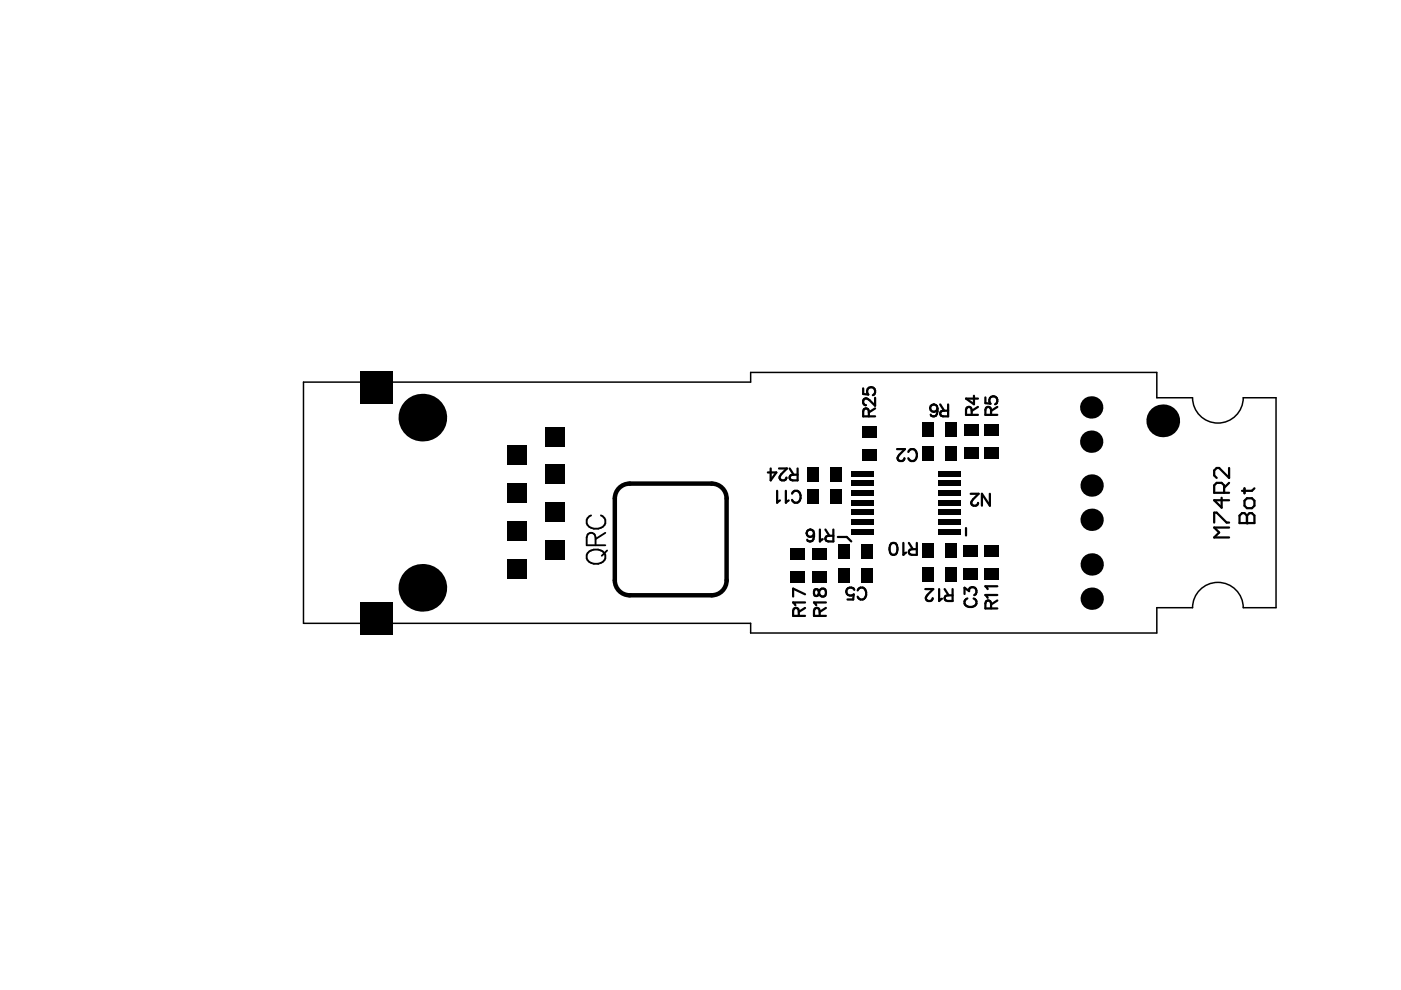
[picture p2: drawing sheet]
<svg xmlns="http://www.w3.org/2000/svg" width="297mm" height="210mm" viewBox="0 0 297 210" stroke-linecap="round" stroke-linejoin="round" font-family="sans-serif">
<path d="M64.3 81h94.9v-2h86.1v5.3h7.5a5.4 5.4 0 0 0 5.4 5.4 5.4 5.4 0 0 0 5.4-5.4h6.9v44.5h-6.9a5.4 5.4 0 0 0-5.4-5.3 5.4 5.4 0 0 0-5.4 5.3h-7.5v5.4h-86.1v-2h-94.9z" fill="none" stroke="#000" stroke-width=".32"/>
<path d="M131.3 103.5a3.2 3.2 0 0 1 2.2-1h17.4a3.2 3.2 0 0 1 3.2 3.2v17.4a3.2 3.2 0 0 1-3.2 3.1h-17.4a3.2 3.2 0 0 1-3.1-3.1v-17.4a3.1 3.1 0 0 1 .9-2.2z" fill="none" stroke="#000" stroke-width=".95"/>
<g fill="none" stroke="#000" stroke-width=".47">
<path d="M163.4 99.3v2.6l1.2-1.7h-1.8M165.2 99.3h1.7l-1.2 1.2a.76 .76 0 0 0-.2 1.2l.8 .2 .3-.3 .1-.3M167.4 99.3l.9 1.4M169.1 99.3v2.6l-1.4-.2a.58 .58 0 0 1 0-.9l1.4-.1M183 82.3v1.2l1.1 .2a.89 .89 0 0 1 0-1.4 .89 .89 0 0 1 1.3 .2 .89 .89 0 0 1-.3 1.3M184.2 88.3l-.1-1.5a.58 .58 0 0 0-1 0l-.1 1.5h2.5M185.5 84.3v1.7l-1.2-1.2a.76 .76 0 0 0-1.2-.1l-.1 .7 .3 .4 .3 .1M185.5 86.6l-1.3 .8M190.2 95.2h1.7l-1.2 1.2a.76 .76 0 0 0-.2 1.2l.8 .1 .3-.2 .1-.4M192.6 95.8a.93 .93 0 0 1 1-.6 .93 .93 0 0 1 .8 1 1.11 1.11 0 0 1-.3 1.2 1.11 1.11 0 0 1-1.2 .2l-.3-.5M198.8 86.6a1.19 1.19 0 0 1-1 1.7l-.4-.1-.1-.3M199.3 85.8l.9 1.3"/>
<path d="M201 85.8v2.5l-1.4-.1a.58 .58 0 0 1 0-1l1.4-.1M206 88l-.1-1.5a.58 .58 0 0 0-1 0l-.1 1.5h2.5M206.5 83.9v1.8l-1.7-1.2h2.5M207.3 86.3l-1.3 .8M208.9 84.3v1.2l1.1 .1a.89 .89 0 0 1 0-1.4 .89 .89 0 0 1 1.3 .2 .89 .89 0 0 1-.3 1.3M210.1 88l-.1-1.5a.58 .58 0 0 0-1 0l-.1 1.5h2.5M211.4 86.3l-1.3 .8M260.6 99.2v2.1l-2.1-2.1h-.5l-.6 .6v1l.6 .5M164.8 104.1v2.5l.6-.5M166.6 104.1v2.5l.6-.5M167.9 104.7a.93 .93 0 0 1 1.1-.6 .93 .93 0 0 1 .7 .9 1.11 1.11 0 0 1-.2 1.2 1.11 1.11 0 0 1-1.2 .3l-.4-.5M172.6 113.1a1.19 1.19 0 0 1-1 1.7l-.3-.1-.2-.3"/>
<path d="M173.8 112.3v2.5l.6-.5M175 112.3l.8 1.3M176.7 112.3v2.5l-1.5-.1a.58 .58 0 0 1 0-1l1.5-.1M177.6 113.9h1.9l1 .9M189 115.2a.82 .82 0 0 1 1.2 .4 2.08 2.08 0 0 1-.3 1.9 .82 .82 0 0 1-1.2-.3 2.08 2.08 0 0 1 .3-2zM191.5 115.1v2.5l.6-.4M192.7 115.1l.8 1.3M194.4 115.1v2.5l-1.5-.1a.58 .58 0 0 1 0-.9l1.5-.2M204.8 112v1.5M205.8 104.7h1.7l-1.2 1.2a.76 .76 0 0 0-.1 1.2l.7 .1 .3-.2 .2-.4M209.9 104.7v2.5l-1.7-2.5v2.5M257.4 110.8v-2.1h.6l2.1 2.1h.5"/>
<path d="M259 105.5v2.1l-1.6-1.5h3.2M259.5 104.5v-1.6l-.5-.5h-1l-.6 .5v1.6h3.2M260.6 111.8h-3.2l1.1 1.1-1.1 1.1h3.2M260.6 102.4l-1.1 1M262.8 109.3l.5-.5h.6l.5 .5 .5-.5h.5l.6 .5v1.6h-3.2zM263.9 106.2l.5-.6h1l.6 .6v1l-.6 .5h-1l-.5-.5zM263.9 103.5v1.1M264.4 109.3v1.6M266 103.5l-.6 .6h-2.1M169.4 130.6l-.2-1.5a.58 .58 0 0 0-.9 0l-.1 1.5h2.5M170.7 127.7h-2.5l.4 .6M170.7 126l-2.5-1.2v1.7"/>
<path d="M170.7 128.9l-1.3 .8M172.7 125a.95 .95 0 0 0 .2 1.4h.3a1.38 1.38 0 0 0 .6-1.2 .7 .7 0 0 1 .7-.4 .7 .7 0 0 1 .6 .6v.5a.73 .73 0 0 1-.8 .6 .73 .73 0 0 1-.6-.7l-.2-.5a.51 .51 0 0 0-.8-.3zM173.8 130.6l-.1-1.5a.58 .58 0 0 0-1 0l-.1 1.5h2.5M175.1 128.9l-1.3 .8M175.1 127.7h-2.5l.5 .6M181.1 125.1a.89 .89 0 0 0-1.3-.4 .89 .89 0 0 0-.1 1.4 .89 .89 0 0 0 1.3-.1l-.1 1.1h-1.2M181.8 125.2a.93 .93 0 0 1 1.1-.6 .93 .93 0 0 1 .7 .9 1.11 1.11 0 0 1-.2 1.2 1.11 1.11 0 0 1-1.2 .3l-.4-.5M196.2 124.9h1.7l-1.2 1.2a.76 .76 0 0 0-.2 1.2l.8 .1 .3-.2 .1-.4M199.1 124.9v2.5l.6-.5M200.3 124.9l.8 1.3M202 124.9v2.5l-1.5-.1a.58 .58 0 0 1 0-1l1.5-.1M204.5 125.9v-1.3l1 .7a.81 .81 0 0 1 .9-.8 .81 .81 0 0 1 .6 1.1l-.1 .3-.4 .3"/>
<path d="M205.1 126.9a.93 .93 0 0 0-.6 1 .93 .93 0 0 0 1 .8 1.11 1.11 0 0 0 1.2-.3 1.11 1.11 0 0 0 .2-1.2l-.5-.3M210.1 129l-.1-1.4a.58 .58 0 0 0-1 0l-.1 1.4h2.5M211.4 127.3l-1.3 .9M211.4 126.2h-2.5l.5 .6M211.4 124.3h-2.5l.5 .6"/>
<circle cx="198" cy="86.5" r=".78"/>
<circle cx="171.8" cy="113.1" r=".78"/>
</g>
<path d="M124.6 117.3a2.3 2.3 0 0 1 3.7 .4 1.82 1.82 0 0 1-2.4 1.8 1.5 1.5 0 0 1-1.3-2.2zM125.3 109.3a1.45 1.45 0 0 0-.9 1.6 1.45 1.45 0 0 0 1.5 1.2 1.82 1.82 0 0 0 2.4-1.9l-.1-.4-.8-.5M126.3 115.6v-1.7l-.2-.5a.91 .91 0 0 0-1.5 0l-.2 .5v1.7h3.9M128.3 113l-2 1.3M128.7 116.7l-1.1 1.1" fill="none" stroke="#000" stroke-width=".39"/>
<g fill="#000">
<circle cx="89.5" cy="88.5" r="5.1"/>
<circle cx="231.4" cy="86.4" r="2.37"/>
<circle cx="231.4" cy="93.6" r="2.37"/>
<circle cx="246.5" cy="89.2" r="3.5"/>
<circle cx="231.4" cy="102.9" r="2.37"/>
<circle cx="231.4" cy="110.2" r="2.37"/>
<circle cx="231.5" cy="119.7" r="2.37"/>
<circle cx="264.4" cy="110.9" r=".24"/>
<circle cx="89.5" cy="124.6" r="5.1"/>
<circle cx="231.5" cy="126.9" r="2.37"/>
</g>
<g fill="#000">
<path d="M76.4 78.6h7v7h-7z" fill-rule="evenodd"/>
<path d="M107.6 94.5h4.1v4.1h-4.1z" fill-rule="evenodd"/>
<path d="M115.6 90.5h4.1v4.1h-4.1z" fill-rule="evenodd"/>
<path d="M182.7 90.4h3.2v2.3h-3.2z" fill-rule="evenodd"/>
<path d="M182.7 95.2h3.2v2.4h-3.2z" fill-rule="evenodd"/>
<path d="M195.5 94.6h2.4v3.1h-2.4z" fill-rule="evenodd"/>
<path d="M195.5 89.5h2.4v3.2h-2.4z" fill-rule="evenodd"/>
<path d="M200.3 94.6h2.4v3.1h-2.4z" fill-rule="evenodd"/>
<path d="M200.3 89.5h2.4v3.2h-2.4z" fill-rule="evenodd"/>
<path d="M204.5 94.9h3.2v2.3h-3.2z" fill-rule="evenodd"/>
<path d="M204.5 90.1h3.2v2.3h-3.2z" fill-rule="evenodd"/>
<path d="M208.6 94.9h3.2v2.3h-3.2z" fill-rule="evenodd"/>
<path d="M208.6 90.1h3.2v2.3h-3.2z" fill-rule="evenodd"/>
<path d="M107.6 110.6h4.1v4.1h-4.1z" fill-rule="evenodd"/>
<path d="M107.6 102.5h4.1v4.1h-4.1z" fill-rule="evenodd"/>
<path d="M115.6 114.6h4.1v4.1h-4.1z" fill-rule="evenodd"/>
<path d="M115.6 106.5h4.1v4.1h-4.1z" fill-rule="evenodd"/>
<path d="M115.6 98.5h4.1v4.1h-4.1z" fill-rule="evenodd"/>
<path d="M167.5 116.3h3.2v2.3h-3.2z" fill-rule="evenodd"/>
<path d="M171.2 99h2.4v3.2h-2.4z" fill-rule="evenodd"/>
<path d="M172.3 116.3h3.1v2.3h-3.1z" fill-rule="evenodd"/>
<path d="M171.2 103.7h2.4v3.2h-2.4z" fill-rule="evenodd"/>
<path d="M176 99h2.4v3.2h-2.4z" fill-rule="evenodd"/>
<path d="M177.8 115.4h2.4v3.2h-2.4z" fill-rule="evenodd"/>
<path d="M176 103.7h2.4v3.2h-2.4z" fill-rule="evenodd"/>
<path d="M182.7 115.4h2.3v3.2h-2.3z" fill-rule="evenodd"/>
<path d="M180.6 99.8h4.7v1.3h-4.7z" fill-rule="evenodd"/>
<path d="M180.6 101.9h4.7v1.2h-4.7z" fill-rule="evenodd"/>
<path d="M180.6 103.9h4.7v1.3h-4.7z" fill-rule="evenodd"/>
<path d="M180.6 106h4.7v1.2h-4.7z" fill-rule="evenodd"/>
<path d="M180.6 108h4.7v1.3h-4.7z" fill-rule="evenodd"/>
<path d="M180.6 110.1h4.7v1.2h-4.7z" fill-rule="evenodd"/>
<path d="M180.6 112.1h4.7v1.3h-4.7z" fill-rule="evenodd"/>
<path d="M195.5 115.1h2.4v3.2h-2.4z" fill-rule="evenodd"/>
<path d="M200.3 115.1h2.4v3.2h-2.4z" fill-rule="evenodd"/>
<path d="M199 112.1h4.8v1.3h-4.8z" fill-rule="evenodd"/>
<path d="M199 110.1h4.8v1.2h-4.8z" fill-rule="evenodd"/>
<path d="M199 108h4.8v1.3h-4.8z" fill-rule="evenodd"/>
<path d="M199 106h4.8v1.2h-4.8z" fill-rule="evenodd"/>
<path d="M199 103.9h4.8v1.3h-4.8z" fill-rule="evenodd"/>
<path d="M199 101.9h4.8v1.2h-4.8z" fill-rule="evenodd"/>
<path d="M199 99.8h4.8v1.3h-4.8z" fill-rule="evenodd"/>
<path d="M204.2 115.6h3.1v2.4h-3.1z" fill-rule="evenodd"/>
<path d="M208.6 115.6h3.2v2.4h-3.2z" fill-rule="evenodd"/>
<path d="M76.4 127.6h7v6.9h-7z" fill-rule="evenodd"/>
<path d="M107.6 118.6h4.1v4.1h-4.1z" fill-rule="evenodd"/>
<path d="M167.5 121.1h3.2v2.3h-3.2z" fill-rule="evenodd"/>
<path d="M172.3 121.1h3.1v2.3h-3.1z" fill-rule="evenodd"/>
<path d="M177.8 120.5h2.4v3.1h-2.4z" fill-rule="evenodd"/>
<path d="M182.7 120.5h2.3v3.1h-2.3z" fill-rule="evenodd"/>
<path d="M195.5 120.2h2.4v3.1h-2.4z" fill-rule="evenodd"/>
<path d="M200.3 120.2h2.4v3.1h-2.4z" fill-rule="evenodd"/>
<path d="M204.2 120.4h3.1v2.4h-3.1z" fill-rule="evenodd"/>
<path d="M208.6 120.4h3.2v2.4h-3.2z" fill-rule="evenodd"/>
</g>
</svg>
